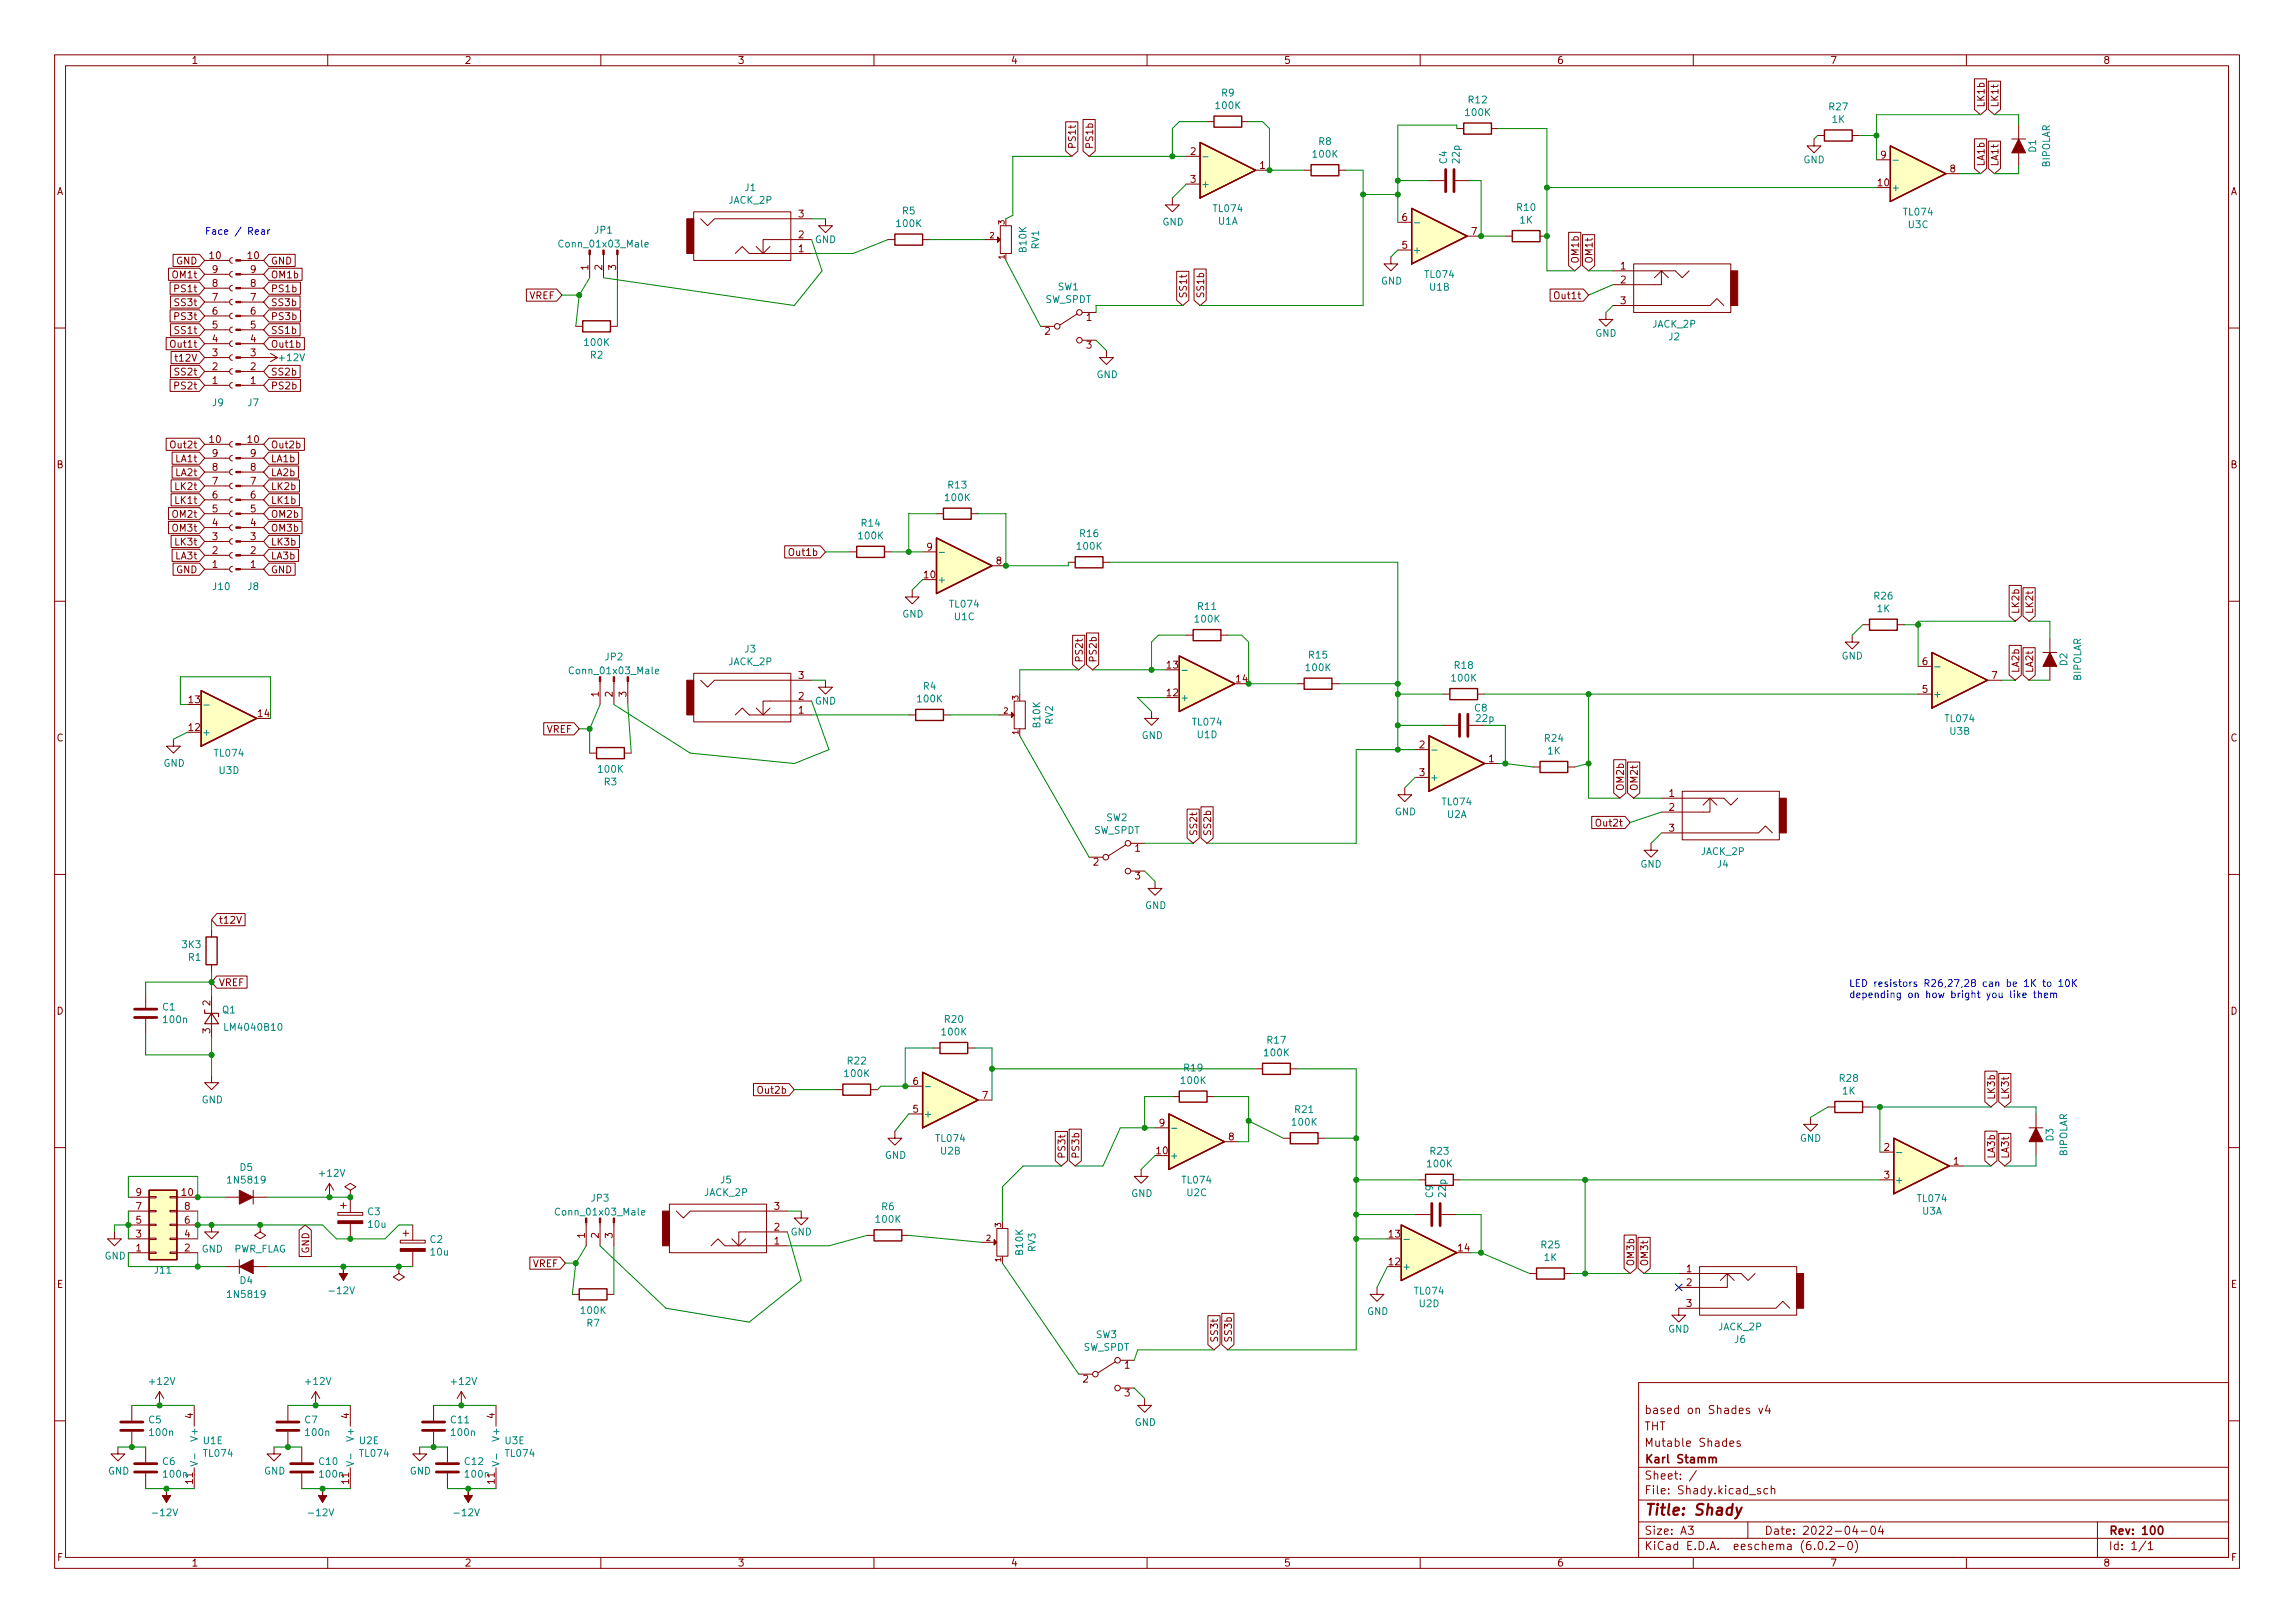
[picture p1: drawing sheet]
<svg xmlns="http://www.w3.org/2000/svg" width="420mm" height="297mm" viewBox="0 0 420 297" stroke-linecap="round" stroke-linejoin="round" font-family="sans-serif">
<defs><g id="words">
<text font-size="2.8" fill="#840000" x="301" y="277.3">Title: Shady</text>
<g font-size="2.1" fill="#840000">
<text x="301" y="261.8">THT</text>
<text x="301" y="258.8">based on Shades v4</text>
<text x="301" y="267.8">Karl Stamm</text>
<text x="301" y="264.8">Mutable Shades</text>
<text x="301" y="273.5">File: Shady.kicad_sch</text>
<text x="301" y="270.8">Sheet: /</text>
<text x="301" y="280.9">Size: A3</text>
<text x="323" y="280.9">Date: 2022-04-04</text>
<text x="386" y="280.9">Rev: 100</text>
<text x="301" y="283.7">KiCad E.D.A. eeschema (6.0.2-0)</text>
<text x="386" y="283.7">Id: 1/1</text>
</g>
<g font-size="1.8" fill="#840000">
<text x="35" y="11.7">1</text>
<text x="85" y="11.7">2</text>
<text x="135" y="11.7">3</text>
<text x="185" y="11.7">4</text>
<text x="235" y="11.7">5</text>
<text x="285" y="11.7">6</text>
<text x="335" y="11.7">7</text>
<text x="385" y="11.7">8</text>
<text x="363.3" y="19.7" transform="rotate(-90 363.3 19.7)">LK1b</text>
<text x="365.9" y="19.7" transform="rotate(-90 365.9 19.7)">LK1t</text>
<text x="196.9" y="27.3" transform="rotate(-90 196.9 27.3)">PS1t</text>
<text x="200.1" y="27.3" transform="rotate(-90 200.1 27.3)">PS1b</text>
<text x="217.9" y="28.4">2</text>
<text x="344.3" y="29">9</text>
<text x="10.3" y="35.7">A</text>
<text x="217.9" y="33.4">3</text>
<text x="230.6" y="30.9">1</text>
<text x="343.8" y="34.1">10</text>
<text x="357" y="31.5">8</text>
<text x="363.3" y="30.5" transform="rotate(-90 363.3 30.5)">LA1b</text>
<text x="365.9" y="30.5" transform="rotate(-90 365.9 30.5)">LA1t</text>
<text x="408.3" y="35.7">A</text>
<text x="146.2" y="39.8">3</text>
<text x="256.7" y="40.4">6</text>
<text x="38.4" y="47.4">10</text>
<text x="45.4" y="47.4">10</text>
<text x="146.2" y="46.1">1</text>
<text x="146.2" y="43.6">2</text>
<text x="256.7" y="45.5">5</text>
<text x="269.4" y="43">7</text>
<text x="31.8" y="50.9">OM1t</text>
<text x="32.3" y="53.5">PS1t</text>
<text x="32.3" y="48.4">GND</text>
<text x="38.9" y="52.5">8</text>
<text x="38.9" y="49.9">9</text>
<text x="45.9" y="52.5">8</text>
<text x="45.9" y="49.9">9</text>
<text x="49.5" y="48.4">GND</text>
<text x="49.5" y="53.5">PS1b</text>
<text x="49.5" y="50.9">OM1b</text>
<text x="107.7" y="49.4" transform="rotate(-90 107.7 49.4)">1</text>
<text x="110.2" y="49.4" transform="rotate(-90 110.2 49.4)">2</text>
<text x="112.8" y="49.4" transform="rotate(-90 112.8 49.4)">3</text>
<text x="289" y="48.3" transform="rotate(-90 289 48.3)">OM1b</text>
<text x="291.6" y="48.3" transform="rotate(-90 291.6 48.3)">OM1t</text>
<text x="296.7" y="49.3">1</text>
<text x="296.7" y="51.9">2</text>
<text x="32.3" y="58.5">PS3t</text>
<text x="32.3" y="56">SS3t</text>
<text x="38.9" y="57.6">6</text>
<text x="38.9" y="55">7</text>
<text x="45.9" y="57.6">6</text>
<text x="45.9" y="55">7</text>
<text x="49.5" y="58.5">PS3b</text>
<text x="49.5" y="56">SS3b</text>
<text x="96.9" y="54.7">VREF</text>
<text x="198.9" y="58.7">1</text>
<text x="217.3" y="54.6" transform="rotate(-90 217.3 54.6)">SS1t</text>
<text x="220.4" y="54.6" transform="rotate(-90 220.4 54.6)">SS1b</text>
<text x="284.9" y="54.7">Out1t</text>
<text x="296.7" y="55.7">3</text>
<text x="31.6" y="63.6">Out1t</text>
<text x="32.3" y="61.1">SS1t</text>
<text x="38.9" y="65.2">3</text>
<text x="38.9" y="62.6">4</text>
<text x="38.9" y="60.1">5</text>
<text x="45.9" y="65.2">3</text>
<text x="45.9" y="62.6">4</text>
<text x="45.9" y="60.1">5</text>
<text x="49.5" y="61.1">SS1b</text>
<text x="49.5" y="63.6">Out1b</text>
<text x="191.3" y="61.3">2</text>
<text x="198.9" y="63.8">3</text>
<text x="32.3" y="71.2">PS2t</text>
<text x="32.3" y="68.7">SS2t</text>
<text x="32.5" y="66.2">t12V</text>
<text x="38.9" y="70.3">1</text>
<text x="38.9" y="67.7">2</text>
<text x="45.9" y="70.3">1</text>
<text x="45.9" y="67.7">2</text>
<text x="49.5" y="71.2">PS2b</text>
<text x="49.5" y="68.7">SS2b</text>
<text x="31.6" y="82">Out2t</text>
<text x="38.4" y="81.1">10</text>
<text x="38.9" y="83.6">9</text>
<text x="45.4" y="81.1">10</text>
<text x="45.9" y="83.6">9</text>
<text x="49.5" y="82">Out2b</text>
<text x="10.3" y="85.7">B</text>
<text x="32.3" y="89.7">LK2t</text>
<text x="32.3" y="87.1">LA2t</text>
<text x="32.3" y="84.6">LA1t</text>
<text x="38.9" y="88.7">7</text>
<text x="38.9" y="86.1">8</text>
<text x="45.9" y="88.7">7</text>
<text x="45.9" y="86.1">8</text>
<text x="49.5" y="89.7">LK2b</text>
<text x="49.5" y="84.6">LA1b</text>
<text x="49.5" y="87.1">LA2b</text>
<text x="408.3" y="85.7">B</text>
<text x="31.8" y="94.7">OM2t</text>
<text x="32.3" y="92.2">LK1t</text>
<text x="38.9" y="93.8">5</text>
<text x="38.9" y="91.2">6</text>
<text x="45.9" y="93.8">5</text>
<text x="45.9" y="91.2">6</text>
<text x="49.5" y="92.2">LK1b</text>
<text x="49.5" y="94.7">OM2b</text>
<text x="31.8" y="97.3">OM3t</text>
<text x="32.3" y="99.8">LK3t</text>
<text x="38.9" y="101.4">2</text>
<text x="38.9" y="98.8">3</text>
<text x="38.9" y="96.3">4</text>
<text x="45.9" y="101.4">2</text>
<text x="45.9" y="98.8">3</text>
<text x="45.9" y="96.3">4</text>
<text x="49.5" y="99.8">LK3b</text>
<text x="49.5" y="97.3">OM3b</text>
<text x="144.7" y="101.7">Out1b</text>
<text x="169.7" y="100.7">9</text>
<text x="32.3" y="104.9">GND</text>
<text x="32.3" y="102.4">LA3t</text>
<text x="38.9" y="103.9">1</text>
<text x="45.9" y="103.9">1</text>
<text x="49.5" y="102.4">LA3b</text>
<text x="49.5" y="104.9">GND</text>
<text x="169.2" y="105.8">10</text>
<text x="182.4" y="103.3">8</text>
<text x="369.7" y="112.4" transform="rotate(-90 369.7 112.4)">LK2b</text>
<text x="372.2" y="112.4" transform="rotate(-90 372.2 112.4)">LK2t</text>
<text x="146.2" y="124.2">3</text>
<text x="198.2" y="121.3" transform="rotate(-90 198.2 121.3)">PS2t</text>
<text x="200.8" y="121.3" transform="rotate(-90 200.8 121.3)">PS2b</text>
<text x="213.6" y="122.3">13</text>
<text x="226.3" y="124.9">14</text>
<text x="351.9" y="121.7">6</text>
<text x="364.6" y="124.2">7</text>
<text x="369.7" y="123.2" transform="rotate(-90 369.7 123.2)">LA2b</text>
<text x="372.2" y="123.2" transform="rotate(-90 372.2 123.2)">LA2t</text>
<text x="34.6" y="128.7">13</text>
<text x="47.3" y="131.2">14</text>
<text x="109.6" y="127.5" transform="rotate(-90 109.6 127.5)">1</text>
<text x="112.1" y="127.5" transform="rotate(-90 112.1 127.5)">2</text>
<text x="114.7" y="127.5" transform="rotate(-90 114.7 127.5)">3</text>
<text x="146.2" y="130.6">1</text>
<text x="146.2" y="128.1">2</text>
<text x="213.6" y="127.4">12</text>
<text x="351.9" y="126.8">5</text>
<text x="10.3" y="135.7">C</text>
<text x="34.6" y="133.8">12</text>
<text x="100.1" y="134.1">VREF</text>
<text x="259.9" y="136.9">2</text>
<text x="408.3" y="135.7">C</text>
<text x="259.9" y="142">3</text>
<text x="272.6" y="139.5">1</text>
<text x="297.3" y="144.8" transform="rotate(-90 297.3 144.8)">OM2b</text>
<text x="299.8" y="144.8" transform="rotate(-90 299.8 144.8)">OM2t</text>
<text x="305.6" y="145.8">1</text>
<text x="305.6" y="148.4">2</text>
<text x="207.8" y="155.9">1</text>
<text x="219.2" y="153.1" transform="rotate(-90 219.2 153.1)">SS2t</text>
<text x="221.7" y="153.1" transform="rotate(-90 221.7 153.1)">SS2b</text>
<text x="292.6" y="151.3">Out2t</text>
<text x="305.6" y="152.2">3</text>
<text x="200.2" y="158.4">2</text>
<text x="207.8" y="160.9">3</text>
<text x="40" y="169">t12V</text>
<text x="10.3" y="185.7">D</text>
<text x="38.5" y="184" transform="rotate(-90 38.5 184)">2</text>
<text x="40" y="180.5">VREF</text>
<text x="408.3" y="185.7">D</text>
<text x="38.5" y="189.1" transform="rotate(-90 38.5 189.1)">3</text>
<text x="139" y="200.2">Out2b</text>
<text x="167.1" y="203.6">5</text>
<text x="167.1" y="198.5">6</text>
<text x="179.8" y="201.1">7</text>
<text x="365.2" y="201.3" transform="rotate(-90 365.2 201.3)">LK3b</text>
<text x="367.8" y="201.3" transform="rotate(-90 367.8 201.3)">LK3t</text>
<text x="212.2" y="206.2">9</text>
<text x="224.9" y="208.7">8</text>
<text x="195" y="212.1" transform="rotate(-90 195 212.1)">PS3t</text>
<text x="197.6" y="212.1" transform="rotate(-90 197.6 212.1)">PS3b</text>
<text x="211.7" y="211.2">10</text>
<text x="344.9" y="210.6">2</text>
<text x="344.9" y="215.7">3</text>
<text x="357.6" y="213.1">1</text>
<text x="365.2" y="212.1" transform="rotate(-90 365.2 212.1)">LA3b</text>
<text x="367.8" y="212.1" transform="rotate(-90 367.8 212.1)">LA3t</text>
<text x="24.9" y="221.4">7</text>
<text x="24.9" y="218.9">9</text>
<text x="33.3" y="218.9">10</text>
<text x="33.8" y="221.4">8</text>
<text x="141.7" y="221.4">3</text>
<text x="24.9" y="226.5">3</text>
<text x="24.9" y="223.9">5</text>
<text x="33.8" y="226.5">4</text>
<text x="33.8" y="223.9">6</text>
<text x="107.1" y="226.6" transform="rotate(-90 107.1 226.6)">1</text>
<text x="109.6" y="226.6" transform="rotate(-90 109.6 226.6)">2</text>
<text x="112.1" y="226.6" transform="rotate(-90 112.1 226.6)">3</text>
<text x="141.7" y="227.7">1</text>
<text x="141.7" y="225.2">2</text>
<text x="254.3" y="226.5">13</text>
<text x="24.9" y="229">1</text>
<text x="33.8" y="229">2</text>
<text x="56.6" y="229.4" transform="rotate(-90 56.6 229.4)">GND</text>
<text x="97.5" y="231.9">VREF</text>
<text x="254.3" y="231.6">12</text>
<text x="267" y="229">14</text>
<text x="299.2" y="231.8" transform="rotate(-90 299.2 231.8)">OM3b</text>
<text x="301.7" y="231.8" transform="rotate(-90 301.7 231.8)">OM3t</text>
<text x="308.8" y="232.8">1</text>
<text x="10.4" y="235.7">E</text>
<text x="308.8" y="235.4">2</text>
<text x="308.8" y="239.2">3</text>
<text x="408.4" y="235.7">E</text>
<text x="223" y="245.8" transform="rotate(-90 223 245.8)">SS3t</text>
<text x="225.5" y="245.8" transform="rotate(-90 225.5 245.8)">SS3b</text>
<text x="205.9" y="250.5">1</text>
<text x="198.3" y="253">2</text>
<text x="205.9" y="255.6">3</text>
<text x="35.3" y="259.6" transform="rotate(-90 35.3 259.6)">4</text>
<text x="63.9" y="259.6" transform="rotate(-90 63.9 259.6)">4</text>
<text x="90.6" y="259.6" transform="rotate(-90 90.6 259.6)">4</text>
<text x="63.9" y="271.5" transform="rotate(-90 63.9 271.5)">11</text>
<text x="90.6" y="271.5" transform="rotate(-90 90.6 271.5)">11</text>
<text x="10.4" y="285.7">F</text>
<text x="35" y="286.7">1</text>
<text x="85" y="286.7">2</text>
<text x="135" y="286.7">3</text>
<text x="185" y="286.7">4</text>
<text x="235" y="286.7">5</text>
<text x="285" y="286.7">6</text>
<text x="335" y="286.7">7</text>
<text x="385" y="286.7">8</text>
<text x="408.4" y="285.7">F</text>
</g>
<g font-size="1.8" fill="#008484">
<text x="223.7" y="17.6">R9</text>
<text x="222.7" y="20">100K</text>
<text x="268.4" y="21.2">100K</text>
<text x="268.9" y="18.9">R12</text>
<text x="334.9" y="20.2">R27</text>
<text x="335.4" y="22.5">1K</text>
<text x="240.5" y="28.8">100K</text>
<text x="241.4" y="26.5">R8</text>
<text x="264.9" y="29.9" transform="rotate(-90 264.9 29.9)">C4</text>
<text x="267.2" y="29.8" transform="rotate(-90 267.2 29.8)">22p</text>
<text x="330.1" y="29.9">GND</text>
<text x="372.7" y="27.8" transform="rotate(-90 372.7 27.8)">D1</text>
<text x="136.4" y="35">J1</text>
<text x="219.8" y="34.3">+</text>
<text x="346.2" y="35">+</text>
<text x="375.3" y="30.7" transform="rotate(-90 375.3 30.7)">BIPOLAR</text>
<text x="133.4" y="37.3">JACK_2P</text>
<text x="164.3" y="41.5">100K</text>
<text x="165.2" y="39.2">R5</text>
<text x="212.8" y="41.3">GND</text>
<text x="222.2" y="38.8">TL074</text>
<text x="223" y="41.1">U1A</text>
<text x="277.8" y="38.6">R10</text>
<text x="278.3" y="40.9">1K</text>
<text x="348.6" y="39.4">TL074</text>
<text x="349.4" y="41.7">U3C</text>
<text x="102.8" y="45.3">Conn_01x03_Male</text>
<text x="108.9" y="42.7">JP1</text>
<text x="149.2" y="44.5">GND</text>
<text x="187.9" y="46.1" transform="rotate(-90 187.9 46.1)">B10K</text>
<text x="190.2" y="45.6" transform="rotate(-90 190.2 45.6)">RV1</text>
<text x="258.6" y="46.4">+</text>
<text x="193.7" y="53.1">SW1</text>
<text x="252.8" y="52.1">GND</text>
<text x="261" y="50.9">TL074</text>
<text x="261.8" y="53.2">U1B</text>
<text x="191.3" y="55.4">SW_SPDT</text>
<text x="302.5" y="60">JACK_2P</text>
<text x="107.1" y="63.3">100K</text>
<text x="108.1" y="65.6">R2</text>
<text x="292" y="61.6">GND</text>
<text x="305.5" y="62.3">J2</text>
<text x="51.3" y="66.1">+12V</text>
<text x="200.7" y="69.2">GND</text>
<text x="38.9" y="74.3">J9</text>
<text x="45.4" y="74.3">J7</text>
<text x="173.6" y="89.4">R13</text>
<text x="173.1" y="91.7">100K</text>
<text x="157.3" y="98.7">100K</text>
<text x="157.8" y="96.4">R14</text>
<text x="197.3" y="100.6">100K</text>
<text x="197.8" y="98.3">R16</text>
<text x="39" y="108">J10</text>
<text x="45.4" y="108">J8</text>
<text x="171.6" y="106.7">+</text>
<text x="165.2" y="113">GND</text>
<text x="174" y="111.2">TL074</text>
<text x="174.8" y="113.5">U1C</text>
<text x="218.9" y="113.9">100K</text>
<text x="219.4" y="111.6">R11</text>
<text x="343.2" y="109.7">R26</text>
<text x="343.7" y="112">1K</text>
<text x="136.4" y="119.4">J3</text>
<text x="104.7" y="123.4">Conn_01x03_Male</text>
<text x="110.8" y="120.8">JP2</text>
<text x="133.4" y="121.7">JACK_2P</text>
<text x="239.2" y="122.8">100K</text>
<text x="239.7" y="120.5">R15</text>
<text x="265.9" y="124.7">100K</text>
<text x="266.3" y="122.4">R18</text>
<text x="337.1" y="120.7">GND</text>
<text x="378.5" y="121.8" transform="rotate(-90 378.5 121.8)">D2</text>
<text x="381" y="124.7" transform="rotate(-90 381 124.7)">BIPOLAR</text>
<text x="149.2" y="128.9">GND</text>
<text x="168.1" y="128.5">100K</text>
<text x="169" y="126.2">R4</text>
<text x="216" y="128.3">+</text>
<text x="270" y="130.2">C8</text>
<text x="353.8" y="127.7">+</text>
<text x="37" y="134.7">+</text>
<text x="190.4" y="133.1" transform="rotate(-90 190.4 133.1)">B10K</text>
<text x="192.8" y="132.6" transform="rotate(-90 192.8 132.6)">RV2</text>
<text x="209" y="135.2">GND</text>
<text x="218.4" y="132.8">TL074</text>
<text x="219.2" y="135.1">U1D</text>
<text x="270.3" y="132.1">22p</text>
<text x="282.9" y="135.7">R24</text>
<text x="356.2" y="132.1">TL074</text>
<text x="357" y="134.5">U3B</text>
<text x="29.9" y="140.3">GND</text>
<text x="39.4" y="138.5">TL074</text>
<text x="40.1" y="141.6">U3D</text>
<text x="109.6" y="141.4">100K</text>
<text x="110.6" y="143.7">R3</text>
<text x="261.7" y="142.9">+</text>
<text x="283.3" y="138.1">1K</text>
<text x="255.3" y="149.2">GND</text>
<text x="264.1" y="147.4">TL074</text>
<text x="264.9" y="149.7">U2A</text>
<text x="200.2" y="152.6">SW_SPDT</text>
<text x="202.6" y="150.3">SW2</text>
<text x="300.3" y="158.8">GND</text>
<text x="311.4" y="156.5">JACK_2P</text>
<text x="314.4" y="158.8">J4</text>
<text x="209.6" y="166.4">GND</text>
<text x="33.4" y="173.5">3K3</text>
<text x="34.5" y="175.8">R1</text>
<text x="29.8" y="184.9">C1</text>
<text x="40.7" y="185.5">Q1</text>
<text x="30" y="187.2">100n</text>
<text x="41.5" y="188.6">LM4040B10</text>
<text x="172.5" y="189.5">100K</text>
<text x="173" y="187.2">R20</text>
<text x="232.1" y="191">R17</text>
<text x="154.7" y="197.1">100K</text>
<text x="155.2" y="194.8">R22</text>
<text x="216.8" y="196.1">R19</text>
<text x="231.6" y="193.3">100K</text>
<text x="336.8" y="198">R28</text>
<text x="36.9" y="201.9">GND</text>
<text x="216.3" y="198.4">100K</text>
<text x="237.1" y="203.7">R21</text>
<text x="337.3" y="200.3">1K</text>
<text x="169" y="204.5">+</text>
<text x="171.4" y="209">TL074</text>
<text x="236.6" y="206">100K</text>
<text x="329.5" y="209">GND</text>
<text x="375.9" y="208.8" transform="rotate(-90 375.9 208.8)">D3</text>
<text x="44" y="214.3">D5</text>
<text x="58.6" y="215.4">+12V</text>
<text x="162" y="212.1">GND</text>
<text x="172.2" y="211.3">U2B</text>
<text x="214.1" y="212.1">+</text>
<text x="261.4" y="213.6">100K</text>
<text x="261.9" y="211.3">R23</text>
<text x="378.5" y="211.7" transform="rotate(-90 378.5 211.7)">BIPOLAR</text>
<text x="42" y="216.6">1N5819</text>
<text x="108.3" y="219.9">JP3</text>
<text x="128.9" y="218.9">JACK_2P</text>
<text x="131.9" y="216.6">J5</text>
<text x="161.4" y="221.5">R6</text>
<text x="207.1" y="219.1">GND</text>
<text x="216.5" y="216.6">TL074</text>
<text x="217.3" y="218.9">U2C</text>
<text x="262.4" y="219.2" transform="rotate(-90 262.4 219.2)">C9</text>
<text x="264.7" y="219" transform="rotate(-90 264.7 219)">22p</text>
<text x="346.8" y="216.6">+</text>
<text x="351.1" y="220">TL074</text>
<text x="67.3" y="222.4">C3</text>
<text x="67.5" y="224.7">10u</text>
<text x="78.8" y="227.5">C2</text>
<text x="102.2" y="222.4">Conn_01x03_Male</text>
<text x="144.7" y="226.1">GND</text>
<text x="160.4" y="223.8">100K</text>
<text x="351.9" y="222.3">U3A</text>
<text x="19.1" y="230.5">GND</text>
<text x="28.4" y="233.1">J11</text>
<text x="36.9" y="229.2">GND</text>
<text x="42.7" y="229.2">PWR_FLAG</text>
<text x="78.9" y="229.8">10u</text>
<text x="187.3" y="229.6" transform="rotate(-90 187.3 229.6)">B10K</text>
<text x="189.6" y="229.1" transform="rotate(-90 189.6 229.1)">RV3</text>
<text x="256.7" y="232.4">+</text>
<text x="282.2" y="228.5">R25</text>
<text x="282.7" y="230.8">1K</text>
<text x="42" y="237.5">1N5819</text>
<text x="44" y="235">D4</text>
<text x="60.6" y="236.8">-12V</text>
<text x="259.1" y="236.9">TL074</text>
<text x="259.9" y="239.2">U2D</text>
<text x="106.5" y="240.5">100K</text>
<text x="107.5" y="242.8">R7</text>
<text x="200.6" y="244.9">SW3</text>
<text x="250.3" y="240.7">GND</text>
<text x="305.4" y="243.9">GND</text>
<text x="314.6" y="243.5">JACK_2P</text>
<text x="317.6" y="245.8">J6</text>
<text x="198.3" y="247.2">SW_SPDT</text>
<text x="27.5" y="253.5">+12V</text>
<text x="56.1" y="253.5">+12V</text>
<text x="82.7" y="253.5">+12V</text>
<text x="27.2" y="260.5">C5</text>
<text x="27.5" y="262.8">100n</text>
<text x="36.2" y="263.4" transform="rotate(-90 36.2 263.4)">V+</text>
<text x="55.8" y="260.5">C7</text>
<text x="56.1" y="262.8">100n</text>
<text x="64.8" y="263.4" transform="rotate(-90 64.8 263.4)">V+</text>
<text x="82.6" y="260.5">C11</text>
<text x="82.7" y="262.8">100n</text>
<text x="91.4" y="263.4" transform="rotate(-90 91.4 263.4)">V+</text>
<text x="207.7" y="261">GND</text>
<text x="19.8" y="269.9">GND</text>
<text x="29.8" y="268.1">C6</text>
<text x="37.2" y="264.3">U1E</text>
<text x="37.4" y="266.6">TL074</text>
<text x="48.3" y="269.9">GND</text>
<text x="58.5" y="268.1">C10</text>
<text x="65.8" y="264.3">U2E</text>
<text x="65.9" y="266.6">TL074</text>
<text x="75" y="269.9">GND</text>
<text x="85.1" y="268.1">C12</text>
<text x="92.5" y="264.3">U3E</text>
<text x="92.6" y="266.6">TL074</text>
<text x="30" y="270.4">100n</text>
<text x="35.3" y="271.5" transform="rotate(-90 35.3 271.5)">11</text>
<text x="58.6" y="270.4">100n</text>
<text x="85.3" y="270.4">100n</text>
<text x="28.2" y="277.5">-12V</text>
<text x="56.8" y="277.5">-12V</text>
<text x="83.5" y="277.5">-12V</text>
</g>
<g font-size="1.8" fill="#0000c2">
<text x="37.5" y="43">Face / Rear</text>
<text x="338.5" y="180.6">LED resistors R26,27,28 can be 1K to 10K</text>
<text x="338.5" y="182.7">depending on how bright you like them</text>
</g>
<g font-size="1.4" fill="#840000">
<text x="183.9" y="41.1" transform="rotate(-90 183.9 41.1)">3</text>
<text x="181.2" y="43.6">2</text>
<text x="183.9" y="47.4" transform="rotate(-90 183.9 47.4)">1</text>
<text x="183.8" y="130.6">2</text>
<text x="186.4" y="128.1" transform="rotate(-90 186.4 128.1)">3</text>
<text x="186.4" y="134.4" transform="rotate(-90 186.4 134.4)">1</text>
<text x="180.6" y="227.1">2</text>
<text x="183.3" y="224.6" transform="rotate(-90 183.3 224.6)">3</text>
<text x="183.3" y="230.9" transform="rotate(-90 183.3 230.9)">1</text>
</g>
</g></defs>
<g fill="none" stroke="#840000" stroke-width=".18">
<path d="M10 10h400v277h-400zM12 12h396v273h-396zM60 10v2M110 10v2M160 10v2M210 10v2M260 10v2M310 10v2M360 10v2M361.5 14.4h2.2v5.6l-1.1 1-1.1-1zM364 14.9h2.2v5.1l-1.1 1-1.1-1zM127 38.8h17.8v8.9h-17.8z"/>
<path d="M195.1 22.3h2.2v5.4l-1.1 .9-1.1-.9zM198.3 21.9h2.2v5.8l-1.1 .9-1.1-.9zM214.6 36.2v1.3h1.3l-1.3 1.3-1.2-1.3h1.2M217.2 28.6h2.5M217.2 33.7h2.5M221 22.3h1.2M227.3 22.3h1.3M229.9 31.2h2.5M238.8 31.2h1.2M245.1 31.2h1.3M261.6 33.1h2.8M266.4 33.1h2.8"/>
<path d="M266.7 23.5h1.3M273 23.5h1.3M332.1 25.4v1.3h1.3l-1.3 1.3-1.3-1.3h1.3M332.7 24.8h1.3M339.1 24.8h1.3M343.5 29.2h2.6M356.2 31.8h2.6M361.5 25.4h2.2v5.4l-1.1 1-1.1-1zM364 25.8h2.2v5l-1.1 1-1.1-1zM368.3 25.4h2.5M369.6 22.9v2.5M369.6 28v2.5"/>
<path d="M30.8 49.1h5.7l1 1.1-1 1.1h-5.7zM31.1 56.7h5.4l1 1.1-1 1.1h-5.4zM31.1 51.6h5.4l1 1.1-1 1.2h-5.4zM31.2 59.3h5.3l1 1.1-1 1.1h-5.3zM31.2 54.2h5.3l1 1.1-1 1.1h-5.3zM31.7 46.6h4.8l1 1.1-1 1.1h-4.8zM37.5 47.7h4.5M37.5 50.2h4.5M37.5 52.7h4.5M37.5 55.3h4.5M37.5 57.8h4.5M42.5 47.2l-.3 .1-.2 .4 .2 .3 .3 .2"/>
<path d="M42.5 49.7l-.3 .1-.2 .4 .2 .4 .3 .1M42.5 52.2l-.3 .2-.2 .3 .2 .4 .3 .1M42.5 54.8l-.3 .1-.2 .4 .2 .3 .3 .2M42.5 57.3l-.3 .2-.2 .3 .2 .4 .3 .1M42.5 59.9l-.3 .1-.2 .4 .2 .3 .3 .2M44 47.7h4.3M44 50.2h4.3M44 52.7h4.3M44 55.3h4.3M44 57.8h4.3M49.2 56.7h5.8v2.2h-5.8l-.9-1.1zM49.2 59.3h5.7v2.2h-5.7l-.9-1.1z"/>
<path d="M49.2 46.6h4.8v2.2h-4.8l-.9-1.1zM49.2 54.2h5.7v2.2h-5.7l-.9-1.1zM49.2 51.6h5.8v2.3h-5.8l-.9-1.2zM49.2 49.1h6.1v2.2h-6.1l-.9-1.1zM96.4 52.9h5.5l1 1.1-1 1.1h-5.5zM105.4 59.7h1.3M107.9 46.6v4.2M110.5 46.6v4.2M111.8 59.7h1.2M113 46.6v4.2M128.3 40l1.2 1.3 1.3-1.3h17.8M134.6 46.4l1.3-1.3 1.3 1.3h11.4"/>
<path d="M138.4 45.1l1.3 1.3 1.3-1.3M148.6 43.9h-8.9v2.5M151.1 40v1.3h1.3l-1.3 1.3-1.2-1.3h1.2M162.6 43.9h1.2M168.9 43.9h1.3M180.3 43.9h2.6M183.1 41.3h2.1v5.1h-2.1zM184.1 46.4v1.3M190.5 59.7h2.5M197.2 57.4l-3.1 2.1M198.1 57.2h2.6M215.4 49.7h2.2v5.3l-1.1 .9-1.1-.9z"/>
<path d="M218.6 49.2h2.2v5.8l-1.1 .9-1.1-.9zM254.6 47v1.3h1.3l-1.3 1.3-1.2-1.3h1.2M255.9 45.8h2.5M255.9 40.7h2.5M268.6 43.2h2.5M275.6 43.2h1.3M281.9 43.2h1.3M283.8 52.9h6.1l.9 1.1-.9 1.1h-6.1zM287.2 42.5h2.2v6.1l-1.1 1-1.1-1zM289.7 42.9h2.2v5.7l-1.1 1-1.1-1zM294 57.2v1.3h1.3l-1.3 1.2-1.3-1.2h1.3M295.3 49.6h11.4l1.3 1.2 1.2-1.2"/>
<path d="M295.3 55.9h17.8l1.2-1.3 1.3 1.3M299.1 48.3h17.8v8.9h-17.8zM302.9 50.8l1.3-1.2 1.2 1.2M304.2 49.6v2.5h-8.9M10 60h2M30.4 61.8h6.1l1 1.1-1 1.1h-6.1zM31.1 69.4h5.4l1 1.1-1 1.1h-5.4zM31.2 66.9h5.3l1 1.1-1 1.1h-5.3zM31.3 64.3h5.2l1 1.1-1 1.2h-5.2zM37.5 65.4h4.5M37.5 60.4h4.5M37.5 62.9h4.5"/>
<path d="M37.5 68h4.5M37.5 70.5h4.5M42.5 62.4l-.3 .1-.2 .4 .2 .4 .3 .1M42.5 64.9l-.3 .2-.2 .3 .2 .4 .3 .1M42.5 67.5l-.3 .1-.2 .4 .2 .3 .3 .2M42.5 70l-.3 .2-.2 .3 .2 .4 .3 .1M44 65.4h6.8M44 60.4h4.3M44 62.9h4.3M44 68h4.3M44 70.5h4.3M49.2 61.8h6.5v2.2h-6.5l-.9-1.1z"/>
<path d="M49.2 69.4h5.8v2.2h-5.8l-.9-1.1zM49.2 66.9h5.7v2.2h-5.7l-.9-1.1zM49.5 64.7l1.3 .7M50.8 65.4l-1.3 .8M54.3 62.8l.4-.1 .2 .3-.1 .5h-.5M198.1 62.3h2.6M202.6 64.2v1.2h1.2l-1.2 1.3-1.3-1.3h1.3M408 60h2M30.4 80.2h6.1l1 1.1-1 1.1h-6.1zM30.8 92.9h5.7l1 1.1-1 1.1h-5.7zM30.8 95.4h5.7l1 1.2-1 1.1h-5.7zM31.3 98h5.2l1 1.1-1 1.1h-5.2z"/>
<path d="M31.3 90.4h5.2l1 1.1-1 1.1h-5.2zM31.3 87.8h5.2l1 1.1-1 1.1h-5.2zM31.5 85.3h5l1 1.1-1 1.1h-5zM31.5 82.7h5l1 1.2-1 1.1h-5zM37.5 94h4.5M37.5 81.3h4.5M37.5 83.9h4.5M37.5 86.4h4.5M37.5 88.9h4.5M37.5 91.5h4.5M37.5 96.6h4.5M37.5 99.1h4.5"/>
<path d="M42.5 80.8l-.3 .2-.2 .3 .2 .4 .3 .1M42.5 83.3l-.3 .2-.2 .4 .2 .3 .3 .2M42.5 85.9l-.3 .1-.2 .4 .2 .4 .3 .1M42.5 88.4l-.3 .2-.2 .3 .2 .4 .3 .1M42.5 91l-.3 .1-.2 .4 .2 .3 .3 .2M42.5 93.5l-.3 .2-.2 .3 .2 .4 .3 .1M42.5 96l-.3 .2-.2 .4 .2 .3 .3 .2M42.5 98.6l-.3 .1-.2 .4 .2 .4 .3 .1M44 94h4.3M44 81.3h4.3M44 83.9h4.3M44 86.4h4.3"/>
<path d="M44 88.9h4.3M44 91.5h4.3M44 96.6h4.3M44 99.1h4.3M49.2 90.4h5.6v2.2h-5.6l-.9-1.1zM49.2 87.8h5.6v2.2h-5.6l-.9-1.1zM49.2 80.2h6.5v2.2h-6.5l-.9-1.1zM49.2 82.7h5.4v2.3h-5.4l-.9-1.1zM49.2 92.9h6.1v2.2h-6.1l-.9-1.1zM49.2 98h5.6v2.2h-5.6l-.9-1.1zM49.2 95.4h6.1v2.3h-6.1l-.9-1.1zM49.2 85.3h5.4v2.2h-5.4l-.9-1.1z"/>
<path d="M54.3 81.2l.4-.1 .2 .3-.1 .5h-.5M143.7 99.9h6.5l.9 1.1-.9 1.1h-6.5zM171.4 94h1.3M177.8 94h1.3M10 110h2M31.5 100.5h5l1 1.1-1 1.1h-5zM31.7 103.1h4.8l1 1.1-1 1.1h-4.8zM37.5 101.6h4.5M37.5 104.2h4.5M42.5 101.1l-.3 .2-.2 .3 .2 .4 .3 .1M42.5 103.7l-.3 .1-.2 .4 .2 .3 .3 .2M44 101.6h4.3"/>
<path d="M44 104.2h4.3M49.2 100.5h5.4v2.2h-5.4l-.9-1.1zM49.2 103.1h4.8v2.2h-4.8l-.9-1.1zM155.6 101h1.2M161.9 101h1.3M167 108v1.3h1.3l-1.3 1.2-1.3-1.2h1.3M168.9 101h2.5M181.6 103.5h2.5M195.6 102.9h1.2M196.4 116.3h2.2v5.3l-1.1 1-1.1-1zM198.9 115.8h2.2v5.8l-1.1 1-1.1-1zM201.9 102.9h1.3"/>
<path d="M217.2 116.2h1.2M223.5 116.2h1.3M339.1 116.2v1.3h1.3l-1.3 1.3-1.3-1.3h1.3M341 114.3h1.3M347.3 114.3h1.3M367.8 107.1h2.2v5.6l-1.1 1-1.1-1zM367.8 118.1h2.2v5.4l-1.1 1-1.1-1zM370.4 107.6h2.2v5.1l-1.1 1-1.1-1zM370.4 118.5h2.2v5l-1.1 1-1.1-1zM374 119.4h2.6M375.3 116.9v2.5M408 110h2"/>
<path d="M31.7 135.3v1.3h1.3l-1.3 1.2-1.2-1.2h1.2M99.5 132.3h5.6l.9 1.1-.9 1.1h-5.6zM107.9 137.8h1.3M109.9 124.7v4.2M112.4 124.7v4.2M114.3 137.8h1.3M114.9 124.7v4.2M127 123.2h17.8v8.9h-17.8zM128.3 124.5l1.2 1.3 1.3-1.3h17.8M134.6 130.8l1.3-1.2 1.3 1.2h11.4M138.4 129.6l1.3 1.2 1.3-1.2M148.6 128.3h-8.9v2.5"/>
<path d="M151.1 124.5v1.3h1.3l-1.3 1.2-1.2-1.2h1.2M166.4 130.8h1.2M172.7 130.8h1.3M182.9 130.8h2.5M185.7 128.3h2v5.1h-2zM186.7 133.4v1.3M210.8 130.2v1.3h1.3l-1.3 1.3-1.3-1.3h1.3M237.5 125.1h1.3M243.8 125.1h1.3M259.1 137.2h2.5M264.2 132.8h2.8M264.2 127h1.2"/>
<path d="M269 132.8h2.8M270.5 127h1.3M271.8 139.7h2.5M295.4 139h2.3v6.1l-1.2 1-1.1-1zM298 139.5h2.2v5.6l-1.1 1-1.1-1zM351.2 127h2.5M351.2 122h2.5M363.9 124.5h2.5M375.3 122v2.5M199.4 156.9h2.5M206.1 154.6l-3.2 2M207 154.3h2.5"/>
<path d="M207 159.4h2.5M217.3 148.1h2.3v5.3l-1.2 .9-1.1-.9zM219.9 147.7h2.2v5.7l-1.1 .9-1.1-.9zM257.2 144.2v1.3h1.2l-1.2 1.2-1.3-1.2h1.3M259.1 142.3h2.5M280.7 140.4h1.2M287 140.4h1.3M291.4 149.4h6.1l.9 1.1-.9 1.1h-6.1zM302.3 154.3v1.3h1.2l-1.2 1.3-1.3-1.3h1.3M304.2 146.1h11.4l1.3 1.3 1.2-1.3M304.2 152.4h17.7l1.3-1.2 1.3 1.2M308 144.8h17.8v8.9h-17.8z"/>
<path d="M311.8 147.4l1.3-1.3 1.2 1.3M313.1 146.1v2.5h-8.9M10 160h2M38.7 170.2v1.3M38.7 176.6v1.2M39.7 167.2h5.2v2.2h-5.2l-1-1.1zM39.7 178.6h5.5v2.3h-5.5l-1-1.2zM211.5 161.3v1.3h1.2l-1.2 1.3-1.3-1.3h1.3M408 160h2M26.7 181.6v2.8M26.7 186.5v2.8M38.7 182.3v7.6"/>
<path d="M38.7 196.9v1.3h1.3l-1.3 1.2-1.2-1.2h1.2M137.9 198.3h6.6l.9 1.1-.9 1.1h-6.6zM153 199.4h1.3M159.4 199.4h1.3M166.4 198.8h2.5M170.8 191.8h1.3M177.2 191.8h1.2M229.9 195.6h1.2M236.2 195.6h1.3M363.4 196h2.2v5.6l-1.1 1-1.1-1zM365.9 196.5h2.2v5.1l-1.1 1-1.1-1zM10 210h2"/>
<path d="M23.5 219.1h3.8M27.3 219h1.3v.2h-1.3zM31.1 219h1.3v.2h-1.3zM32.4 219.1h3.8M41.3 219.1h2.5M46.4 217.8v2.6M46.4 219.1h2.5M60.3 216.6l-.7 1.2M60.3 216.6v2.5M60.3 216.6l.8 1.2M64.1 217.8l1.1-.6-1.1-.6-1 .6 1 .6v1.3M64.1 219.1h.1"/>
<path d="M64.1 219.1v2.8M163.8 207v1.3h1.3l-1.3 1.3-1.2-1.3h1.2M166.4 203.9h2.5M179.1 201.3h2.5M193.2 207.1h2.2v5.3l-1.1 1-1.1-1zM195.7 206.7h2.3v5.7l-1.2 1-1.1-1zM208.9 214v1.3h1.3l-1.3 1.3-1.3-1.3h1.3M211.5 206.4h2.5M214.6 200.7h1.3M221 200.7h1.2M224.2 209h2.5M234.9 208.3h1.3"/>
<path d="M241.3 208.3h1.3M259.7 215.9h1.3M266.1 215.9h1.2M331.5 204.5v1.3h1.2l-1.2 1.2-1.3-1.2h1.3M334.6 202.6h1.3M341 202.6h1.3M344.2 210.9h2.5M344.2 215.9h2.5M356.9 213.4h2.5M363.4 207h2.2v5.4l-1.1 1-1.1-1zM365.9 207.4h2.2v5l-1.1 1-1.1-1zM371.5 206.4h2.5"/>
<path d="M372.7 203.9v2.5M372.7 209v2.5M408 210h2M21 225.5v1.2h1.2l-1.2 1.3-1.3-1.3h1.3M23.5 229.3h3.8M23.5 226.7h3.8M23.5 224.2h3.8M23.5 221.7h3.8M27.3 221.5h1.3v.3h-1.3zM27.3 224.1h1.3v.2h-1.3zM27.3 226.6h1.3v.3h-1.3zM27.3 229.1h1.3v.3h-1.3z"/>
<path d="M31.1 221.5h1.3v.3h-1.3zM31.1 224.1h1.3v.2h-1.3zM31.1 226.6h1.3v.3h-1.3zM31.1 229.1h1.3v.3h-1.3zM32.4 229.3h3.8M32.4 226.7h3.8M32.4 224.2h3.8M32.4 221.7h3.8M38.7 224.2v1.3h1.3l-1.3 1.2-1.2-1.2h1.2M41.3 231.8h2.5M43.8 230.5v2.6M46.4 231.8h2.5"/>
<path d="M47.6 224.2v1.3l1 .6-1 .6-1-.6 1-.6M47.6 224.2h.1M54.8 225.1l1.1-.9 1.1 .9v4.9h-2.2zM61.8 221.9h4.6v.5h-4.6zM62.4 220.6h1M62.9 220.1v1M64.1 223.9v2.8M73 231.8v1.3l1 .6-1 .7-1-.7 1-.6M73 231.8h.1M73.3 227h4.6v.5h-4.6zM73.8 225.7h1M74.3 225.2v1"/>
<path d="M75.6 224.2v2.8M75.6 229v2.8M97 230.1h5.6l.9 1.1-.9 1.1h-5.6zM104.8 236.9h1.2M107.3 223.8v4.2M109.9 223.8v4.2M111.1 236.9h1.3M112.4 223.8v4.2M122.6 220.4h17.7v8.9h-17.7zM123.8 221.7l1.3 1.2 1.3-1.2h17.7M130.2 228l1.2-1.3 1.3 1.3h11.4M134 226.7l1.3 1.3 1.2-1.3"/>
<path d="M144.1 225.5h-8.8v2.5M146.7 221.7v1.2h1.3l-1.3 1.3-1.3-1.3h1.3M158.7 226.1h1.3M165.1 226.1h1.3M179.7 227.4h2.5M182.5 224.8h2v5.1h-2zM183.5 229.9v1.3M252.1 235.6v1.3h1.3l-1.3 1.3-1.3-1.3h1.3M259.1 222.3h2.8M263.9 222.3h2.8M280 233.1h1.3M286.4 233.1h1.3"/>
<path d="M297.3 226h2.3v6.1l-1.2 1-1.1-1zM299.9 226.5h2.2v5.6l-1.1 1-1.1-1zM307.3 233.1h11.5l1.2 1.3 1.3-1.3M311.1 231.8h17.8v8.9h-17.8zM315 234.4l1.2-1.3 1.3 1.3M316.2 233.1v2.5h-8.9M327.7 239.4l-1.3-1.2-1.3 1.2h-17.8v1.3h1.3l-1.3 1.3-1.2-1.3h1.2M24.1 257.2v2.8M29.2 254.7l-.8 1.2M29.2 254.7v2.5M29.2 254.7l.8 1.2M35.6 257.2v3.8"/>
<path d="M52.7 257.2v2.8M57.8 254.7l-.8 1.2M57.8 254.7v2.5M57.8 254.7l.7 1.2M64.1 257.2v3.8M79.4 257.2v2.8M84.5 254.7l-.8 1.2M84.5 254.7v2.5M84.5 254.7l.7 1.2M90.8 257.2v3.8M197.5 251.5h2.5M204.2 249.2l-3.2 2"/>
<path d="M205.1 249h2.5M205.1 254h2.5M209.5 255.9v1.3h1.3l-1.3 1.3-1.2-1.3h1.2M221.1 240.8h2.3v5.3l-1.2 1-1.1-1zM223.7 240.4h2.2v5.7l-1.1 1-1.1-1zM300 253h108v32h-108zM322 257.7l.4 1 .3-1M323.6 257.1l-.4 1.1h.9M323.9 257.7v1M10 260h2M21.6 264.8v1.3h1.3l-1.3 1.3-1.3-1.3h1.3M24.1 262v2.8"/>
<path d="M26.7 264.8v2.8M26.7 269.7v2.8M35.6 268.6v3.9M50.2 264.8v1.3h1.2l-1.2 1.3-1.3-1.3h1.3M52.7 262v2.8M55.2 264.8v2.8M55.2 269.7v2.8M64.1 268.6v3.9M76.8 264.8v1.3h1.3l-1.3 1.3-1.2-1.3h1.2M79.4 262v2.8M81.9 264.8v2.8M81.9 269.7v2.8"/>
<path d="M90.8 268.6v3.9M300 278.5h108M300 274.5h108M300 268.5h108M309.1 279.3h.9l-.5 .6 .4 .1v.7l-.2 .1h-.4l-.2-.1M310.6 269.1l-1.3 2M316.7 264.2l.7-.1v-.3l-.5-.1-.2 .2 .1 .7h.6M318.6 263.8l-.4-.1-.2 .2 .1 .2 .5 .2v.3h-.6M320 278.5v3M322.3 272.5l-.4-.1-.2 .2 .1 .2 .5 .2v.3h-.6M323.6 272.5l-.4-.1-.3 .3v.4l.2 .2h.5M324.3 272.6l.2-.2 .4 .1v.9"/>
<path d="M324.3 271.9v1.5M339.6 279.2l-.4 1.1h.9M339.9 279.8v1M342.7 279.4l.2-.1a.8 .8 0 0 1 .5 .8 .8 .8 0 0 1-.5 .7 1 1 0 0 1-.2-1.4zM344.3 279.2l-.4 1.1h1M344.6 279.8v1M384 278.5v6.5M408 260h2M60 285v2M110 285v2M160 285v2M210 285v2"/>
<path d="M260 285v2M300 281.5h108M310 285v2M333.1 282.2l.1-.1a.8 .8 0 0 1 .5 .8 .8 .8 0 0 1-.5 .7 1 1 0 0 1-.1-1.4zM334.4 283.5v.1M335 282.3l.6-.2 .2 .2 .1 .2-1 1.1h1M336.5 283h1.1M338.5 282.2l.1-.1a.8 .8 0 0 1 .6 .8 .8 .8 0 0 1-.6 .7 1 1 0 0 1-.1-1.4zM339.6 281.9a1.72 1.72 0 0 1 0 2.3M340.7 280.2h1.2M360 285v2M392.9 282l-1.3 2"/>
<path d="M393.3 282.5l.4-.4v1.5M393.3 283.6h.8"/>
<circle cx="193.5" cy="59.7" r=".51"/>
<circle cx="197.6" cy="57.2" r=".51"/>
<circle cx="197.6" cy="62.3" r=".51"/>
<circle cx="202.4" cy="156.9" r=".51"/>
<circle cx="206.5" cy="159.4" r=".51"/>
<circle cx="206.5" cy="154.3" r=".51"/>
<circle cx="200.5" cy="251.5" r=".51"/>
<circle cx="204.6" cy="249" r=".51"/>
<circle cx="204.6" cy="254" r=".51"/>
</g>
<path d="M312.9 266.9l.2-.2 .4 .1v.9M313.5 266.9l.3-.2 .3 .1 .1 .9M395.3 279.4l.2-.1a.8 .8 0 0 1 .5 .8 .8 .8 0 0 1-.5 .7 1 1 0 0 1-.2-1.4z" fill="none" stroke="#840000" stroke-width=".3"/>
<path d="M317.9 275.9l.3 1.3M318.9 275.9l-.9 1.8-.3 .2" fill="none" stroke="#840000" stroke-width=".4"/>
<g fill="#840000" stroke="#840000" stroke-width=".18">
<path d="M59.1 272.5v1.2h.7l-.7 1.3-.8-1.3h.8z"/>
<path d="M369.6 25.4l1.2 2.6h-2.5z"/>
<path d="M85.7 272.5v1.2h.8l-.8 1.3-.7-1.3h.7z"/>
<path d="M73.3 228.5h4.6v.5h-4.6z"/>
<path d="M62.9 231.8v1.3h.7l-.7 1.3-.8-1.3h.8z"/>
<path d="M316.9 49.6h1.2v6.3h-1.2z"/>
<path d="M182 226.9l.5 .5-.5 .5z"/>
<path d="M112.9 45.8h.3v.8h-.3z"/>
<path d="M110.4 45.8h.2v.8h-.2z"/>
<path d="M107.8 45.8h.3v.8h-.3z"/>
<path d="M125.7 40h1.3v6.4h-1.3z"/>
<path d="M185.2 130.3l.5 .5-.5 .6z"/>
<path d="M182.6 43.3l.5 .6-.5 .5z"/>
<path d="M125.7 124.5h1.3v6.3h-1.3z"/>
<path d="M114.8 123.9h.3v.8h-.3z"/>
<path d="M112.3 123.9h.2v.8h-.2z"/>
<path d="M109.7 123.9h.3v.8h-.3z"/>
<path d="M375.3 119.4l1.3 2.6h-2.6z"/>
<path d="M43.8 217.8l2.6 1.3-2.6 1.3z"/>
<path d="M61.8 223.4h4.6v.5h-4.6z"/>
<path d="M372.7 206.4l1.3 2.6h-2.5z"/>
<path d="M43.8 231.8l2.6-1.3v2.6z"/>
<path d="M121.3 221.7h1.3v6.3h-1.3z"/>
<path d="M112.3 222.9h.2v.9h-.2z"/>
<path d="M109.7 222.9h.3v.9h-.3z"/>
<path d="M107.2 222.9h.2v.9h-.2z"/>
<path d="M328.9 233.1h1.3v6.3h-1.3z"/>
<path d="M325.8 146.1h1.2v6.3h-1.2z"/>
<path d="M30.5 272.5v1.2h.7l-.7 1.3-.8-1.3h.8z"/>
<path d="M43.2 81.2h.8v.2h-.8z"/>
<path d="M43.2 83.7h.8v.3h-.8z"/>
<path d="M43.2 86.3h.8v.2h-.8z"/>
<path d="M43.2 88.8h.8v.3h-.8z"/>
<path d="M43.2 91.3h.8v.3h-.8z"/>
<path d="M43.2 93.9h.8v.2h-.8z"/>
<path d="M43.2 96.4h.8v.3h-.8z"/>
<path d="M43.2 99h.8v.2h-.8z"/>
<path d="M43.2 101.5h.8v.3h-.8z"/>
<path d="M43.2 104h.8v.3h-.8z"/>
<path d="M43.2 47.5h.8v.3h-.8z"/>
<path d="M43.2 50.1h.8v.2h-.8z"/>
<path d="M43.2 52.6h.8v.3h-.8z"/>
<path d="M43.2 55.2h.8v.2h-.8z"/>
<path d="M43.2 57.7h.8v.2h-.8z"/>
<path d="M43.2 60.2h.8v.3h-.8z"/>
<path d="M43.2 62.8h.8v.2h-.8z"/>
<path d="M43.2 65.3h.8v.3h-.8z"/>
<path d="M43.2 67.9h.8v.2h-.8z"/>
<path d="M43.2 70.4h.8v.2h-.8z"/>
</g>
<g fill="none" stroke="#840000" stroke-width=".25">
<path d="M219.7 26.1l10.2 5.1-10.2 5zM222.2 21.2h5.1v2.1h-5.1zM240 30.1h5.1v2.1h-5.1zM258.4 38.1l10.2 5.1-10.2 5.1zM268 22.5h5v2h-5zM334 23.8h5.1v2h-5.1zM346.1 26.7l10.1 5.1-10.1 5.1zM106.7 58.7h5.1v2h-5.1zM163.8 42.8h5.1v2.1h-5.1zM276.9 42.2h5v2h-5zM156.8 100h5.1v2h-5.1zM171.4 98.5l10.2 5-10.2 5.1z"/>
<path d="M172.7 93h5.1v2h-5.1zM196.8 101.9h5.1v2h-5.1zM218.4 115.2h5.1v2.1h-5.1zM342.3 113.3h5v2.1h-5zM353.7 119.4l10.2 5.1-10.2 5.1zM36.8 126.4l10.2 5.1-10.2 5.1zM109.2 136.8h5.1v2h-5.1zM167.6 129.8h5.1v2.1h-5.1zM215.9 120.1l10.2 5-10.2 5.1zM238.8 124.1h5v2h-5zM261.6 134.7l10.2 5-10.2 5.1zM265.4 126h5.1v2.1h-5.1z"/>
<path d="M281.9 139.4h5.1v2h-5.1zM37.7 171.5h2.1v5.1h-2.1zM154.3 198.4h5.1v2h-5.1zM168.9 196.3l10.2 5-10.2 5.1zM172.1 190.8h5.1v2h-5.1zM215.9 199.7h5.1v2h-5.1zM231.1 194.6h5.1v2h-5.1zM27.3 217.8h5.1v12.7h-5.1zM214 203.9l10.2 5.1-10.2 5zM236.2 207.3h5.1v2h-5.1zM261 214.9h5.1v2.1h-5.1zM335.9 201.6h5.1v2h-5.1z"/>
<path d="M346.7 208.3l10.2 5.1-10.2 5.1zM106 235.9h5.1v2h-5.1zM160 225.1h5.1v2h-5.1zM256.5 224.2l10.2 5.1-10.2 5.1zM281.3 232.1h5.1v2h-5.1z"/>
</g>
<g fill="none" stroke="#840000" stroke-width=".51">
<path d="M264.7 31v4.1M266.2 31v4.1M267.2 130.7v4.1M268.7 130.7v4.1M24.6 186.2h4.1M24.6 184.7h4.1M262.1 220.3v4M263.7 220.3v4M22.1 261.8h4.1M22.1 260.3h4.1M24.6 269.4h4.1M24.6 267.9h4.1"/>
<path d="M50.7 261.8h4M50.7 260.3h4M53.2 269.4h4.1M53.2 267.9h4.1M77.3 261.8h4.1M77.3 260.3h4.1M79.9 269.4h4M79.9 267.9h4"/>
</g>
<g fill="none" stroke="#008484" stroke-width=".18">
<path d="M220.2 28.7h1M346.6 29.3h.9M118.1 44.8l.6-.1-.1-.3h-.3l-.2 .2v.6h.5M259 40.8h.9M172 101.1h.9M37.3 129h1M120 122.9l.6-.1-.1-.3h-.3l-.2 .2v.6h.5M216.4 122.7h1M262.1 137.3h1M354.2 122h1M51.1 187.4l.1-.1a.68 .68 0 0 1 .4 .6 .68 .68 0 0 1-.4 .7 .84 .84 0 0 1-.1-1.2zM169.4 198.9h1"/>
<path d="M214.5 206.5h1M347.2 210.9h1M117.4 222l.6-.2v-.2l-.4-.1-.2 .2 .1 .6h.5M257 226.8h1M34.9 267.5l1.2 .4-1.2 .4M35.7 266.1v.9M63.4 267.5l1.3 .4-1.3 .4M64.2 266.1v.9M90.1 267.5l1.3 .4-1.3 .4M90.9 266.1v.9"/>
</g>
<g fill="#ffffc2" stroke="#ffffc2" stroke-width=".18">
<path d="M346.1 26.7l10.1 5.1-10.1 5.1z"/>
<path d="M258.4 38.1l10.2 5.1-10.2 5.1z"/>
<path d="M36.8 126.4l10.2 5.1-10.2 5.1z"/>
<path d="M215.9 120.1l10.2 5-10.2 5.1z"/>
<path d="M168.9 196.3l10.2 5-10.2 5.1z"/>
<path d="M353.7 119.4l10.2 5.1-10.2 5.1z"/>
<path d="M171.4 98.5l10.2 5-10.2 5.1z"/>
<path d="M219.7 26.1l10.2 5.1-10.2 5z"/>
<path d="M214 203.9l10.2 5.1-10.2 5z"/>
<path d="M346.7 208.3l10.2 5.1-10.2 5.1z"/>
<path d="M27.3 217.8h5.1v12.7h-5.1z"/>
<path d="M256.5 224.2l10.2 5.1-10.2 5.1z"/>
<path d="M261.6 134.7l10.2 5-10.2 5.1z"/>
</g>
<path d="M37.5 184.8v.7h2.5v.6M38.7 185.5l1.3 1.9h-2.5z" fill="none" stroke="#840000" stroke-width=".2"/>
<g fill="none" stroke="#0000c2" stroke-width=".18">
<path d="M46.7 42.5l.6-.1v-.3l-.4-.1-.2 .2 .1 .6h.5M47.9 42.1h.5v.8M48.4 42.4h-.4l-.2 .2 .2 .3 .4-.1M49 42v.9M49.4 42l-.4 .3M372.1 179.8l.5 .8M372.6 179.3l-.7 .7M374 179.7h.5M374.2 179.3v1.1l.3 .2M374.9 179.8l.2-.1 .3 .1 .1 .5-.1 .2-.3 .1-.2-.2zM376.9 179.6l.4-.3v1.3M378.3 179.4l.1-.1a.68 .68 0 0 1 .5 .6 .68 .68 0 0 1-.5 .7l-.3-.5z"/>
<path d="M379.4 179.3v1.3M379.6 179.8l.5 .8M380.1 179.3l-.7 .7M369.4 181.3v1.3M369.5 182.1l.4 .5M369.9 181.7l-.5 .5M370.3 182.2l.6-.1v-.3l-.4-.1-.2 .2 .1 .6h.5M372.3 181.7h.5M372.5 181.3v1.1l.3 .2M373.2 181.9l.2-.2 .3 .1v.8M373.2 181.3v1.3M374.3 182.2l.6-.1-.1-.3-.3-.1-.2 .2v.6h.5"/>
<path d="M375.4 181.9l.2-.2 .3 .1 .1 .8M375.4 181.7v.9M376 181.9l.1-.2 .4 .1v.8M376.9 180.6h.8"/>
</g>
<g fill="none" stroke="#008400" stroke-width=".18">
<path d="M196.2 28.6h-10.8v10.8l-1.3 .6M199.4 28.6h17.8M217.2 33.7l-2.6 2.5M221 22.3h-5.1l-1.3 1.2v5.1M228.6 22.3h2.5l1.3 1.2v7.7h6.4M246.4 31.2h3.2v24.7h-29.9M249.6 35.6h6.3M255.9 33.1h5.7M266.7 23.5v-.6h-10.8v17.8M269.2 33.1h1.9v10.1h4.5M274.3 23.5h8.9v26.1h5.1M283.2 34.3h60.3"/>
<path d="M332.7 24.8l-.6 .6M340.4 24.8h3.1M358.8 31.8h3.8M362.6 21h-19.1v8.2M365.1 21h4.5v1.9M369.6 30.5v1.3h-4.5M102.9 54h3.1M106 54l-.6 5.7M107.9 50.8l-1.9 3.2M113 50.8v8.9M148.6 43.9l1.9 5.7-5.1 6.3-34.9-5.1M148.6 40h2.5"/>
<path d="M162.6 43.9l-6.4 2.5h-7.6M170.2 43.9h10.1M184.1 47.7l6.4 12M216.5 55.9h-15.8v1.3M255.9 45.8l-1.3 1.2M290.8 49.6h4.5M295.3 55.9l-1.3 1.3M295.3 52.1l-4.5 1.9M200.7 62.3l1.9 1.9M171.4 94h-5v7M179.1 94h5v9.5h11.5v-.6M151.1 101h4.5"/>
<path d="M163.2 101h5.7M168.9 106.1l-1.9 1.9M203.2 102.9h52.7v34.3M217.2 116.2h-5.1l-1.3 1.3v5.1M224.8 116.2h2.5l1.3 1.3v7.6h8.9M341 114.3l-1.9 1.9M348.6 114.3h2.6M368.9 113.7h-17.7v8.3M371.5 113.7h3.8v3.2M34.3 128.9h-1.3v-5h16.5v7.6M34.3 134l-2.6 1.3M106 133.4h1.9"/>
<path d="M107.9 133.4v4.4M109.9 128.9l-2 4.5M114.9 128.9l.7 8.9M148.6 124.5h2.5M148.6 128.3l3.2 8.9-6.4 2.5-19-1.9-14-8.9M148.6 130.8h17.8M174 130.8h8.9M186.7 134.7l12.7 22.2M197.5 122.6h-10.8v4.4M200 122.6h13.4M213.4 127.7h-5.1l2.5 2.5M245.1 125.1h10.8"/>
<path d="M255.9 127h8.3M255.9 132.8h8.3M259.1 137.2h-10.8v17.1h-27.3M271.8 127h79.4M271.8 132.8h3.8v6.9M274.3 139.7h1.3M275.6 139.7l5.1 .7M290.8 127v19.1h5.7M290.8 139.7l-2.5 .7M366.4 124.5h2.5M371.5 124.5h3.8M209.5 154.3h8.9"/>
<path d="M209.5 159.4l2 1.9M259.1 142.3l-1.9 1.9M299.1 146.1h5.1M304.2 152.4l-1.9 1.9M304.2 148.6l-5.8 1.9M38.7 179.7h-12v1.9M38.7 168.3v1.9M38.7 177.8v4.5M26.7 189.3v3.8h12M38.7 189.9v7M145.4 199.4h7.6M166.4 198.8h-5.1l-.6 .6"/>
<path d="M170.8 191.8h-5.1v7M178.4 191.8h3.2v9.5M181.6 195.6h48.3M237.5 195.6h10.8v51.5h-23.5M23.5 219.1v-3.8h12.7v3.8h5.1M48.9 219.1h15.2M166.4 203.9l-2.6 3.1M194.3 213.4h-7l-3.8 3.8v6.4M211.5 206.4h-6.4l-3.2 7h-5.1M211.5 211.5l-2.6 2.5M214.6 200.7h-5.1v5.7M222.2 200.7h6.4v8.3h-1.9"/>
<path d="M228.6 205.1l6.3 3.2M242.6 208.3h5.7M248.3 215.9h11.4M267.3 215.9h76.9M290.2 215.9v17.2M334.6 202.6l-3.1 1.9M342.3 202.6h22.2M344.2 202.6v8.3M359.4 213.4h5.1M367 202.6h5.7v1.3M372.7 211.5v1.9h-5.7M23.5 229.3v2.5h17.8"/>
<path d="M23.5 224.2h-2.5v1.3M23.5 221.7v5M36.2 224.2h22.9l2.5 2.5h8.9l2.5-2.5h2.6M36.2 221.7v5M36.2 229.3v2.5M48.9 231.8h26.7M103.5 231.2h1.9M105.4 231.2l-.6 5.7M107.3 228l-1.9 3.2M112.4 228v8.9M144.1 225.5l2.6 8.9-9.5 7.6-15.3-2.6-12-11.4M144.1 221.7h2.6"/>
<path d="M158.7 226.1l-6.9 1.9h-7.7M166.4 226.1l13.3 1.3M183.5 231.2l14 20.3M248.3 226.7h5.7M248.3 222.3h10.8M254 231.8l-1.9 3.8M266.7 222.3h4.4v7M269.2 229.3h1.9M271.1 229.3l8.9 3.8M287.7 233.1h10.7M301 233.1h6.3M24.1 257.2h11.5"/>
<path d="M52.7 257.2h11.4M79.4 257.2h11.4M207.6 254l1.9 1.9M222.2 247.1h-13.9l-.7 1.9M21.6 264.8h5.1M26.7 272.5h8.9M50.2 264.8h5M55.2 272.5h8.9M76.8 264.8h5.1M81.9 272.5h8.9"/>
</g>
<path d="M306.7 235l1.2 1.2M307.9 235l-1.2 1.2" fill="none" stroke="#000084" stroke-width=".18"/>
<g fill="#008400" stroke="#008400" stroke-width=".18">
<circle cx="105.4" cy="231.2" r=".46"/>
<circle cx="38.7" cy="179.7" r=".46"/>
<circle cx="107.9" cy="133.4" r=".46"/>
<circle cx="38.7" cy="193.1" r=".46"/>
<circle cx="106" cy="54" r=".46"/>
<circle cx="84.5" cy="257.2" r=".46"/>
<circle cx="85.7" cy="272.5" r=".46"/>
<circle cx="79.4" cy="264.8" r=".46"/>
<circle cx="60.3" cy="219.1" r=".46"/>
<circle cx="64.1" cy="219.1" r=".46"/>
<circle cx="73" cy="231.8" r=".46"/>
<circle cx="64.1" cy="226.7" r=".46"/>
<circle cx="62.9" cy="231.8" r=".46"/>
<circle cx="165.7" cy="198.8" r=".46"/>
<circle cx="30.5" cy="272.5" r=".46"/>
<circle cx="29.2" cy="257.2" r=".46"/>
<circle cx="36.2" cy="231.8" r=".46"/>
<circle cx="38.7" cy="224.2" r=".46"/>
<circle cx="24.1" cy="264.8" r=".46"/>
<circle cx="36.2" cy="224.2" r=".46"/>
<circle cx="36.2" cy="219.1" r=".46"/>
<circle cx="23.5" cy="224.2" r=".46"/>
<circle cx="47.6" cy="224.2" r=".46"/>
<circle cx="59.1" cy="272.5" r=".46"/>
<circle cx="52.7" cy="264.8" r=".46"/>
<circle cx="57.8" cy="257.2" r=".46"/>
<circle cx="248.3" cy="208.3" r=".46"/>
<circle cx="228.6" cy="205.1" r=".46"/>
<circle cx="181.6" cy="195.6" r=".46"/>
<circle cx="209.5" cy="206.4" r=".46"/>
<circle cx="248.3" cy="226.7" r=".46"/>
<circle cx="248.3" cy="222.3" r=".46"/>
<circle cx="271.1" cy="229.3" r=".46"/>
<circle cx="290.2" cy="233.1" r=".46"/>
<circle cx="248.3" cy="215.9" r=".46"/>
<circle cx="290.2" cy="215.9" r=".46"/>
<circle cx="255.9" cy="132.8" r=".46"/>
<circle cx="255.9" cy="137.2" r=".46"/>
<circle cx="255.9" cy="127" r=".46"/>
<circle cx="255.9" cy="125.1" r=".46"/>
<circle cx="228.6" cy="125.1" r=".46"/>
<circle cx="344.2" cy="202.6" r=".46"/>
<circle cx="351.2" cy="114.3" r=".46"/>
<circle cx="249.6" cy="35.6" r=".46"/>
<circle cx="232.4" cy="31.2" r=".46"/>
<circle cx="214.6" cy="28.6" r=".46"/>
<circle cx="166.4" cy="101" r=".46"/>
<circle cx="184.1" cy="103.5" r=".46"/>
<circle cx="275.6" cy="139.7" r=".46"/>
<circle cx="290.8" cy="139.7" r=".46"/>
<circle cx="290.8" cy="127" r=".46"/>
<circle cx="343.5" cy="24.8" r=".46"/>
<circle cx="283.2" cy="43.2" r=".46"/>
<circle cx="283.2" cy="34.3" r=".46"/>
<circle cx="271.1" cy="43.2" r=".46"/>
<circle cx="255.9" cy="35.6" r=".46"/>
<circle cx="255.9" cy="33.1" r=".46"/>
<circle cx="210.8" cy="122.6" r=".46"/>
</g>
<use href="#words"/>
</svg>
